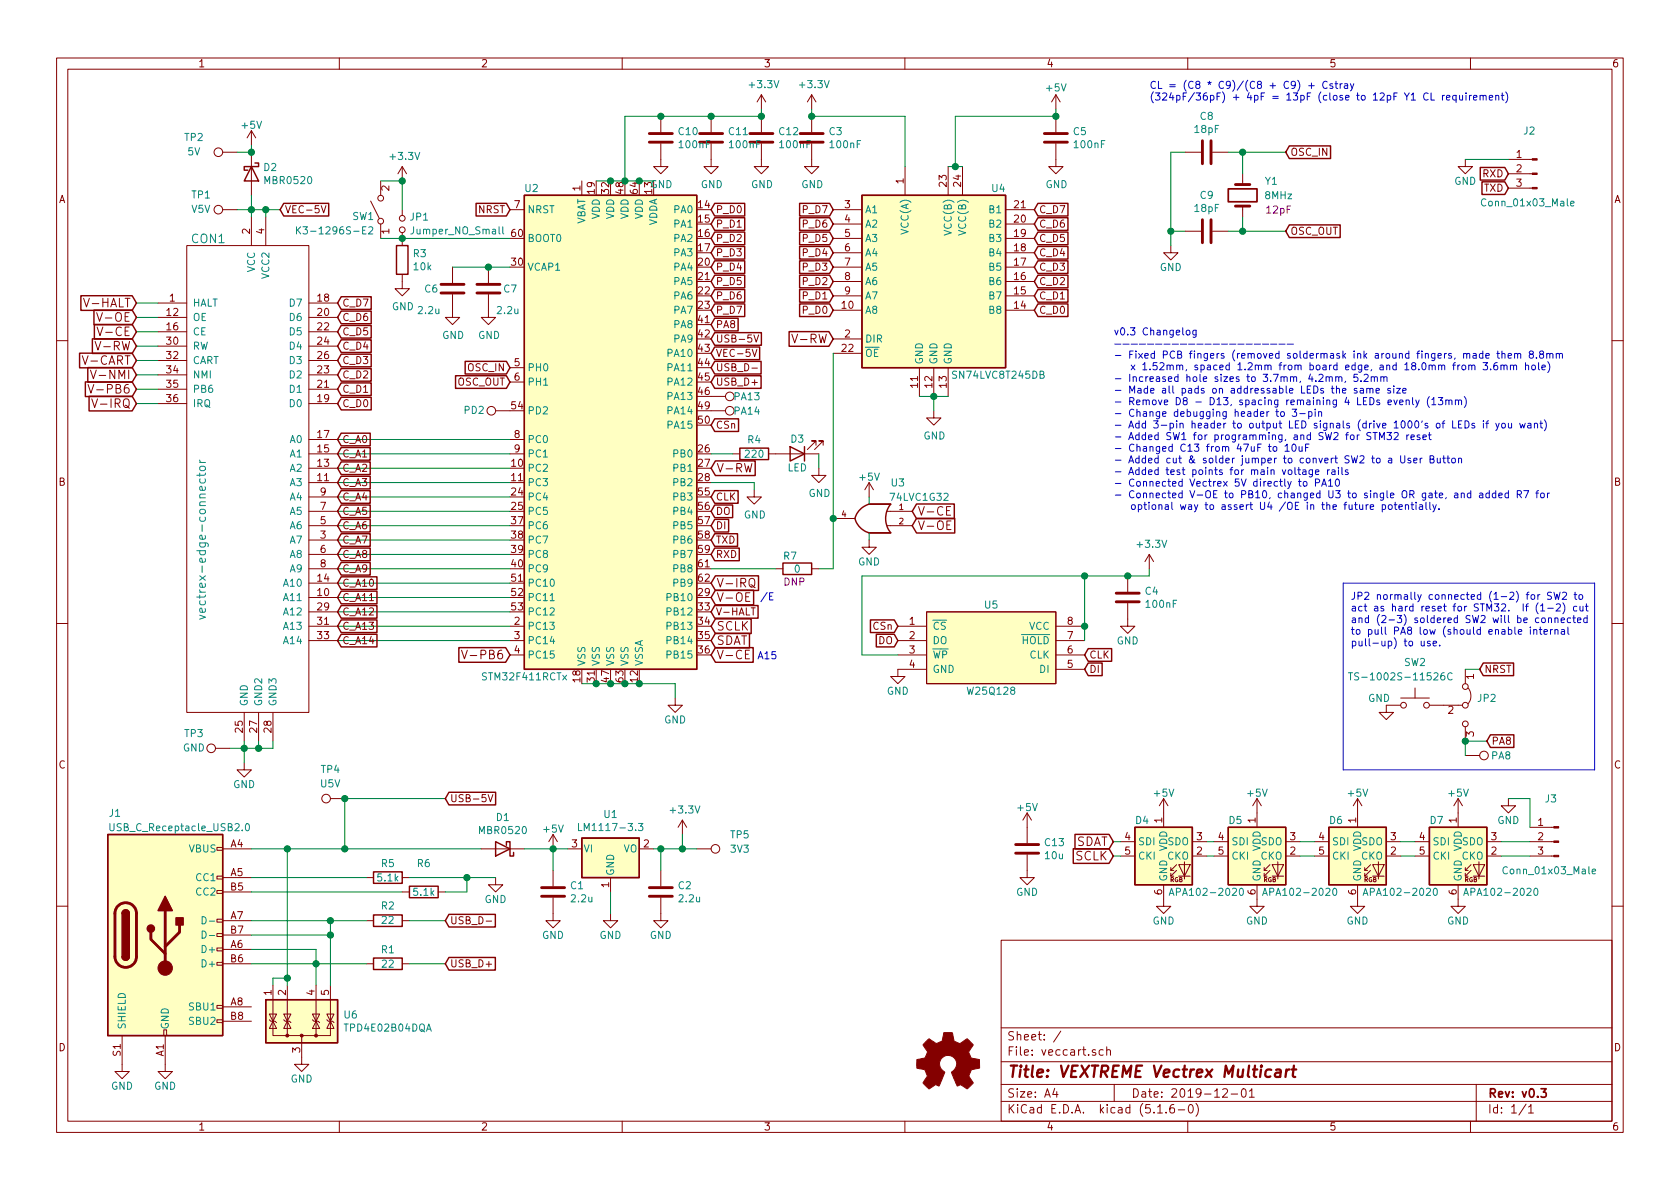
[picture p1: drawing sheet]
<svg xmlns="http://www.w3.org/2000/svg" width="297mm" height="210mm" viewBox="0 0 297 210" stroke-linecap="round" stroke-linejoin="round" font-family="sans-serif">
<defs><g id="words">
<text font-size="2.8" fill="#840000" x="178" y="190.5">Title: VEXTREME Vectrex Multicart</text>
<g font-size="2.1" fill="#008484">
<text x="33.9" y="43">CON1</text>
<text x="36.4" y="107.5" transform="rotate(-90 36.4 107.5)">vectrex-edge-connector</text>
</g>
<g font-size="2.1" fill="#840000">
<text x="15.4" y="54.4">V-HALT</text>
<text x="18" y="56.9">V-OE</text>
<text x="18.1" y="59.4">V-CE</text>
<text x="15.2" y="64.5">V-CART</text>
<text x="17.6" y="62">V-RW</text>
<text x="140.7" y="60.7">V-RW</text>
<text x="17" y="69.6">V-PB6</text>
<text x="17.2" y="67.1">V-NMI</text>
<text x="17.3" y="72.1">V-IRQ</text>
<text x="126.6" y="83.6">V-RW</text>
<text x="162.2" y="91.2">V-CE</text>
<text x="162.2" y="93.7">V-OE</text>
<text x="126.6" y="103.9">V-IRQ</text>
<text x="126.6" y="106.4">V-OE</text>
<text x="126.6" y="111.5">SCLK</text>
<text x="83" y="116.6">V-PB6</text>
<text x="126.6" y="114">SDAT</text>
<text x="126.6" y="116.6">V-CE</text>
<text x="190.2" y="149.6">SDAT</text>
<text x="190.2" y="152.1">SCLK</text>
<text x="178" y="184">Sheet: /</text>
<text x="178" y="186.7">File: veccart.sch</text>
<text x="178" y="196.9">KiCad E.D.A. kicad (5.1.6-0)</text>
<text x="178" y="194.1">Size: A4</text>
<text x="200" y="194.1">Date: 2019-12-01</text>
<text x="263" y="194.1">Rev: v0.3</text>
<text x="263" y="196.9">Id: 1/1</text>
</g>
<g font-size="1.8" fill="#840000">
<text x="35" y="11.9">1</text>
<text x="85" y="11.9">2</text>
<text x="135" y="11.9">3</text>
<text x="185" y="11.9">4</text>
<text x="235" y="11.9">5</text>
<text x="285" y="11.9">6</text>
<text x="228.1" y="27.6">OSC_IN</text>
<text x="268.1" y="27.9">1</text>
<text x="10.4" y="35.9">A</text>
<text x="68.8" y="33.8" transform="rotate(-90 68.8 33.8)">2</text>
<text x="102.6" y="33.8" transform="rotate(-90 102.6 33.8)">1</text>
<text x="105.2" y="34.2" transform="rotate(-90 105.2 34.2)">19</text>
<text x="107.7" y="34.2" transform="rotate(-90 107.7 34.2)">32</text>
<text x="110.2" y="34.2" transform="rotate(-90 110.2 34.2)">48</text>
<text x="112.8" y="34.2" transform="rotate(-90 112.8 34.2)">64</text>
<text x="115.3" y="34.2" transform="rotate(-90 115.3 34.2)">13</text>
<text x="159.8" y="32.5" transform="rotate(-90 159.8 32.5)">1</text>
<text x="167.4" y="33" transform="rotate(-90 167.4 33)">23</text>
<text x="169.9" y="33" transform="rotate(-90 169.9 33)">24</text>
<text x="262.2" y="31.4">RXD</text>
<text x="262.4" y="33.9">TXD</text>
<text x="268.1" y="30.5">2</text>
<text x="268.1" y="33">3</text>
<text x="285.4" y="35.9">A</text>
<text x="44.2" y="41.4" transform="rotate(-90 44.2 41.4)">2</text>
<text x="46.7" y="41.4" transform="rotate(-90 46.7 41.4)">4</text>
<text x="50.3" y="37.7">VEC-5V</text>
<text x="68.8" y="41.4" transform="rotate(-90 68.8 41.4)">1</text>
<text x="84.6" y="37.7">NRST</text>
<text x="90.5" y="41.9">60</text>
<text x="91" y="36.8">7</text>
<text x="123.5" y="36.8">14</text>
<text x="123.5" y="39.4">15</text>
<text x="123.5" y="41.9">16</text>
<text x="126.5" y="40.3">P_D1</text>
<text x="126.5" y="37.7">P_D0</text>
<text x="142.1" y="37.7">P_D7</text>
<text x="142.1" y="40.3">P_D6</text>
<text x="149.4" y="36.8">3</text>
<text x="149.4" y="39.4">4</text>
<text x="149.4" y="41.9">5</text>
<text x="179.4" y="41.9">19</text>
<text x="179.4" y="39.4">20</text>
<text x="179.4" y="36.8">21</text>
<text x="183.7" y="40.3">C_D6</text>
<text x="183.7" y="37.7">C_D7</text>
<text x="228.1" y="41.5">OSC_OUT</text>
<text x="90.5" y="47">30</text>
<text x="123.5" y="44.4">17</text>
<text x="123.5" y="47">20</text>
<text x="126.5" y="45.3">P_D3</text>
<text x="126.5" y="47.9">P_D4</text>
<text x="126.5" y="42.8">P_D2</text>
<text x="142.1" y="47.9">P_D3</text>
<text x="142.1" y="45.3">P_D4</text>
<text x="142.1" y="42.8">P_D5</text>
<text x="149.4" y="44.4">6</text>
<text x="149.4" y="47">7</text>
<text x="179.4" y="47">17</text>
<text x="179.4" y="44.4">18</text>
<text x="183.7" y="47.9">C_D3</text>
<text x="183.7" y="45.3">C_D4</text>
<text x="183.7" y="42.8">C_D5</text>
<text x="30" y="53.3">1</text>
<text x="56.2" y="53.3">18</text>
<text x="123.5" y="49.5">21</text>
<text x="123.5" y="52.1">22</text>
<text x="126.5" y="53">P_D6</text>
<text x="126.5" y="50.4">P_D5</text>
<text x="142.1" y="53">P_D1</text>
<text x="142.1" y="50.4">P_D2</text>
<text x="149.4" y="49.5">8</text>
<text x="149.4" y="52.1">9</text>
<text x="179.4" y="52.1">15</text>
<text x="179.4" y="49.5">16</text>
<text x="183.7" y="53">C_D1</text>
<text x="183.7" y="50.4">C_D2</text>
<text x="29.5" y="55.9">12</text>
<text x="29.5" y="58.4">16</text>
<text x="56.2" y="55.9">20</text>
<text x="56.2" y="58.4">22</text>
<text x="60.5" y="59.3">C_D5</text>
<text x="60.5" y="56.8">C_D6</text>
<text x="60.5" y="54.2">C_D7</text>
<text x="123.5" y="54.6">23</text>
<text x="123.5" y="57.1">41</text>
<text x="123.5" y="59.7">42</text>
<text x="126.5" y="55.5">P_D7</text>
<text x="126.5" y="58">PA8</text>
<text x="142.1" y="55.5">P_D0</text>
<text x="148.9" y="54.6">10</text>
<text x="149.4" y="59.7">2</text>
<text x="179.4" y="54.6">14</text>
<text x="183.7" y="55.5">C_D0</text>
<text x="29.5" y="61">30</text>
<text x="29.5" y="63.5">32</text>
<text x="56.2" y="61">24</text>
<text x="56.2" y="63.5">26</text>
<text x="60.5" y="64.4">C_D3</text>
<text x="60.5" y="61.8">C_D4</text>
<text x="82.8" y="65.7">OSC_IN</text>
<text x="91" y="64.8">5</text>
<text x="123.5" y="62.2">43</text>
<text x="123.5" y="64.8">44</text>
<text x="126.5" y="60.6">USB-5V</text>
<text x="126.5" y="63.1">VEC-5V</text>
<text x="126.5" y="65.7">USB_D-</text>
<text x="148.9" y="62.2">22</text>
<text x="29.5" y="66">34</text>
<text x="29.5" y="68.6">35</text>
<text x="29.5" y="71.1">36</text>
<text x="56.2" y="71.1">19</text>
<text x="56.2" y="68.6">21</text>
<text x="56.2" y="66">23</text>
<text x="60.5" y="69.5">C_D1</text>
<text x="60.5" y="66.9">C_D2</text>
<text x="80.8" y="68.2">OSC_OUT</text>
<text x="91" y="67.3">6</text>
<text x="123.5" y="67.3">45</text>
<text x="123.5" y="69.8">46</text>
<text x="126.5" y="68.2">USB_D+</text>
<text x="162.3" y="68.5" transform="rotate(-90 162.3 68.5)">11</text>
<text x="164.8" y="68.5" transform="rotate(-90 164.8 68.5)">12</text>
<text x="167.4" y="68.5" transform="rotate(-90 167.4 68.5)">13</text>
<text x="56.2" y="77.5">17</text>
<text x="60.5" y="72">C_D0</text>
<text x="90.5" y="72.4">54</text>
<text x="91" y="77.5">8</text>
<text x="123.5" y="72.4">49</text>
<text x="123.5" y="74.9">50</text>
<text x="126.5" y="75.8">CSn</text>
<text x="56.2" y="82.5">13</text>
<text x="56.2" y="80">15</text>
<text x="60.5" y="83.4">C_A2</text>
<text x="60.5" y="80.9">C_A1</text>
<text x="60.5" y="78.4">C_A0</text>
<text x="90.5" y="82.5">10</text>
<text x="91" y="80">9</text>
<text x="123.5" y="80">26</text>
<text x="123.5" y="82.5">27</text>
<text x="10.4" y="85.9">B</text>
<text x="56.2" y="85.1">11</text>
<text x="56.7" y="87.6">9</text>
<text x="60.5" y="88.5">C_A4</text>
<text x="60.5" y="86">C_A3</text>
<text x="90.5" y="85.1">11</text>
<text x="90.5" y="87.6">24</text>
<text x="123.5" y="85.1">28</text>
<text x="123.5" y="87.6">55</text>
<text x="126.5" y="88.5">CLK</text>
<text x="285.4" y="85.9">B</text>
<text x="56.7" y="95.2">3</text>
<text x="56.7" y="92.7">5</text>
<text x="56.7" y="90.2">7</text>
<text x="60.5" y="93.6">C_A6</text>
<text x="60.5" y="91.1">C_A5</text>
<text x="90.5" y="90.2">25</text>
<text x="90.5" y="92.7">37</text>
<text x="90.5" y="95.2">38</text>
<text x="123.5" y="90.2">56</text>
<text x="123.5" y="92.7">57</text>
<text x="123.5" y="95.2">58</text>
<text x="126.5" y="91.1">DO</text>
<text x="126.5" y="93.6">DI</text>
<text x="56.7" y="97.8">6</text>
<text x="56.7" y="100.3">8</text>
<text x="60.5" y="101.2">C_A9</text>
<text x="60.5" y="98.7">C_A8</text>
<text x="60.5" y="96.1">C_A7</text>
<text x="90.5" y="97.8">39</text>
<text x="90.5" y="100.3">40</text>
<text x="123.5" y="97.8">59</text>
<text x="123.5" y="100.3">61</text>
<text x="126.5" y="98.7">RXD</text>
<text x="126.5" y="96.1">TXD</text>
<text x="56.2" y="105.4">10</text>
<text x="56.2" y="102.9">14</text>
<text x="56.2" y="107.9">29</text>
<text x="60.5" y="106.3">C_A11</text>
<text x="60.5" y="103.8">C_A10</text>
<text x="90.5" y="102.9">51</text>
<text x="90.5" y="105.4">52</text>
<text x="90.5" y="107.9">53</text>
<text x="123.5" y="105.4">29</text>
<text x="123.5" y="107.9">33</text>
<text x="123.5" y="102.9">62</text>
<text x="56.2" y="110.5">31</text>
<text x="56.2" y="113">33</text>
<text x="60.5" y="113.9">C_A14</text>
<text x="60.5" y="111.4">C_A13</text>
<text x="60.5" y="108.8">C_A12</text>
<text x="91" y="110.5">2</text>
<text x="91" y="113">3</text>
<text x="123.5" y="110.5">34</text>
<text x="123.5" y="113">35</text>
<text x="126.5" y="108.8">V-HALT</text>
<text x="154.4" y="111.4">CSn</text>
<text x="155.3" y="113.9">DO</text>
<text x="160.8" y="110.5">1</text>
<text x="160.8" y="113">2</text>
<text x="188.7" y="113">7</text>
<text x="188.7" y="110.5">8</text>
<text x="91" y="115.6">4</text>
<text x="123.5" y="115.6">36</text>
<text x="160.8" y="115.6">3</text>
<text x="160.8" y="118.1">4</text>
<text x="188.7" y="118.1">5</text>
<text x="188.7" y="115.6">6</text>
<text x="192.6" y="119">DI</text>
<text x="192.6" y="116.5">CLK</text>
<text x="262.4" y="119">NRST</text>
<text x="102.6" y="120.6" transform="rotate(-90 102.6 120.6)">18</text>
<text x="105.2" y="120.6" transform="rotate(-90 105.2 120.6)">31</text>
<text x="107.7" y="120.6" transform="rotate(-90 107.7 120.6)">47</text>
<text x="110.2" y="120.6" transform="rotate(-90 110.2 120.6)">63</text>
<text x="112.8" y="120.6" transform="rotate(-90 112.8 120.6)">12</text>
<text x="260.6" y="120.1" transform="rotate(-90 260.6 120.1)">1</text>
<text x="42.9" y="129.5" transform="rotate(-90 42.9 129.5)">25</text>
<text x="45.5" y="129.5" transform="rotate(-90 45.5 129.5)">27</text>
<text x="48" y="129.5" transform="rotate(-90 48 129.5)">28</text>
<text x="256.1" y="126.2">2</text>
<text x="260.6" y="130.3" transform="rotate(-90 260.6 130.3)">3</text>
<text x="263.7" y="131.7">PA8</text>
<text x="10.4" y="135.9">C</text>
<text x="285.4" y="135.9">C</text>
<text x="79.5" y="141.9">USB-5V</text>
<text x="40.8" y="149.9">A4</text>
<text x="101.1" y="149.9">3</text>
<text x="113.8" y="149.9">2</text>
<text x="198.9" y="148.6">4</text>
<text x="205.5" y="145.5" transform="rotate(-90 205.5 145.5)">1</text>
<text x="211.6" y="148.6">3</text>
<text x="215.4" y="148.6">4</text>
<text x="222" y="145.5" transform="rotate(-90 222 145.5)">1</text>
<text x="228.1" y="148.6">3</text>
<text x="233.2" y="148.6">4</text>
<text x="239.8" y="145.5" transform="rotate(-90 239.8 145.5)">1</text>
<text x="245.9" y="148.6">3</text>
<text x="251" y="148.6">4</text>
<text x="257.6" y="145.5" transform="rotate(-90 257.6 145.5)">1</text>
<text x="263.7" y="148.6">3</text>
<text x="271.9" y="146">1</text>
<text x="271.9" y="148.6">2</text>
<text x="40.8" y="154.9">A5</text>
<text x="198.9" y="151.1">5</text>
<text x="211.6" y="151.1">2</text>
<text x="215.4" y="151.1">5</text>
<text x="228.1" y="151.1">2</text>
<text x="233.2" y="151.1">5</text>
<text x="245.9" y="151.1">2</text>
<text x="251" y="151.1">5</text>
<text x="263.7" y="151.1">2</text>
<text x="271.9" y="151.1">3</text>
<text x="40.8" y="157.5">B5</text>
<text x="107.7" y="156.9" transform="rotate(-90 107.7 156.9)">1</text>
<text x="205.5" y="158.2" transform="rotate(-90 205.5 158.2)">6</text>
<text x="222" y="158.2" transform="rotate(-90 222 158.2)">6</text>
<text x="239.8" y="158.2" transform="rotate(-90 239.8 158.2)">6</text>
<text x="257.6" y="158.2" transform="rotate(-90 257.6 158.2)">6</text>
<text x="40.8" y="167.6">A6</text>
<text x="40.8" y="162.6">A7</text>
<text x="40.8" y="165.1">B7</text>
<text x="79.5" y="163.4">USB_D-</text>
<text x="40.8" y="170.2">B6</text>
<text x="79.5" y="171.1">USB_D+</text>
<text x="40.8" y="177.8">A8</text>
<text x="48" y="176" transform="rotate(-90 48 176)">1</text>
<text x="50.5" y="176" transform="rotate(-90 50.5 176)">2</text>
<text x="55.6" y="176" transform="rotate(-90 55.6 176)">4</text>
<text x="58.2" y="176" transform="rotate(-90 58.2 176)">5</text>
<text x="10.4" y="185.9">D</text>
<text x="40.8" y="180.3">B8</text>
<text x="285.4" y="185.9">D</text>
<text x="21.3" y="186.7" transform="rotate(-90 21.3 186.7)">S1</text>
<text x="29" y="186.8" transform="rotate(-90 29 186.8)">A1</text>
<text x="53.1" y="186.2" transform="rotate(-90 53.1 186.2)">3</text>
<text x="35" y="199.9">1</text>
<text x="85" y="199.9">2</text>
<text x="135" y="199.9">3</text>
<text x="185" y="199.9">4</text>
<text x="235" y="199.9">5</text>
<text x="285" y="199.9">6</text>
</g>
<g font-size="1.8" fill="#008484">
<text x="132.7" y="15.6">+3.3V</text>
<text x="141.6" y="15.6">+3.3V</text>
<text x="185.1" y="16.2">+5V</text>
<text x="42.8" y="22.8">+5V</text>
<text x="120" y="23.9">C10</text>
<text x="128.9" y="23.9">C11</text>
<text x="137.8" y="23.9">C12</text>
<text x="146.6" y="23.9">C3</text>
<text x="189.8" y="23.9">C5</text>
<text x="211.3" y="23.5">18pF</text>
<text x="212.2" y="21.2">C8</text>
<text x="269.4" y="23.8">J2</text>
<text x="32.7" y="24.9">TP2</text>
<text x="33.2" y="27.5">5V</text>
<text x="69.2" y="28.3">+3.3V</text>
<text x="120.2" y="26.2">100nF</text>
<text x="129.1" y="26.2">100nF</text>
<text x="138" y="26.2">100nF</text>
<text x="146.9" y="26.2">100nF</text>
<text x="190.1" y="26.2">100nF</text>
<text x="33.9" y="35.1">TP1</text>
<text x="46.7" y="30.2">D2</text>
<text x="47" y="32.6">MBR0520</text>
<text x="92.9" y="34">U2</text>
<text x="115" y="33.3">GND</text>
<text x="123.9" y="33.3">GND</text>
<text x="132.8" y="33.3">GND</text>
<text x="141.7" y="33.3">GND</text>
<text x="175.4" y="34">U4</text>
<text x="184.9" y="33.3">GND</text>
<text x="212.2" y="35.2">C9</text>
<text x="223.7" y="32.7">Y1</text>
<text x="223.7" y="35.2">8MHz</text>
<text x="257.1" y="32.7">GND</text>
<text x="33.9" y="37.6">V5V</text>
<text x="53.8" y="41.4">K3-1296S-E2</text>
<text x="62.3" y="38.9">SW1</text>
<text x="72.6" y="39">JP1</text>
<text x="73" y="41.4">Jumper_NO_Small</text>
<text x="93.2" y="37.7">NRST</text>
<text x="103.5" y="39.9" transform="rotate(-90 103.5 39.9)">VBAT</text>
<text x="106" y="38.8" transform="rotate(-90 106 38.8)">VDD</text>
<text x="108.6" y="38.8" transform="rotate(-90 108.6 38.8)">VDD</text>
<text x="111.1" y="38.8" transform="rotate(-90 111.1 38.8)">VDD</text>
<text x="113.7" y="38.8" transform="rotate(-90 113.7 38.8)">VDD</text>
<text x="116.2" y="40.1" transform="rotate(-90 116.2 40.1)">VDDA</text>
<text x="119.3" y="37.7">PA0</text>
<text x="119.3" y="40.3">PA1</text>
<text x="152.9" y="37.7">A1</text>
<text x="152.9" y="40.3">A2</text>
<text x="160.7" y="41.2" transform="rotate(-90 160.7 41.2)">VCC(A)</text>
<text x="168.3" y="41.2" transform="rotate(-90 168.3 41.2)">VCC(B)</text>
<text x="170.8" y="41.2" transform="rotate(-90 170.8 41.2)">VCC(B)</text>
<text x="175" y="40.3">B2</text>
<text x="175" y="37.7">B1</text>
<text x="211.3" y="37.5">18pF</text>
<text x="262.5" y="36.5">Conn_01x03_Male</text>
<text x="73.1" y="45.5">R3</text>
<text x="73.2" y="47.8">10k</text>
<text x="93.2" y="42.8">BOOT0</text>
<text x="93.2" y="47.9">VCAP1</text>
<text x="119.3" y="42.8">PA2</text>
<text x="119.3" y="45.3">PA3</text>
<text x="119.3" y="47.9">PA4</text>
<text x="152.9" y="42.8">A3</text>
<text x="152.9" y="45.3">A4</text>
<text x="152.9" y="47.9">A5</text>
<text x="175" y="47.9">B5</text>
<text x="175" y="45.3">B4</text>
<text x="175" y="42.8">B3</text>
<text x="205.1" y="47.9">GND</text>
<text x="45.1" y="48.2" transform="rotate(-90 45.1 48.2)">VCC</text>
<text x="47.6" y="49.2" transform="rotate(-90 47.6 49.2)">VCC2</text>
<text x="75.1" y="51.7">C6</text>
<text x="89.1" y="51.7">C7</text>
<text x="119.3" y="50.4">PA5</text>
<text x="119.3" y="53">PA6</text>
<text x="152.9" y="50.4">A6</text>
<text x="152.9" y="53">A7</text>
<text x="175" y="53">B7</text>
<text x="175" y="50.4">B6</text>
<text x="34" y="54.2">HALT</text>
<text x="34" y="56.8">OE</text>
<text x="34" y="59.3">CE</text>
<text x="51.3" y="54.2">D7</text>
<text x="51.3" y="56.8">D6</text>
<text x="51.3" y="59.3">D5</text>
<text x="69.3" y="54.9">GND</text>
<text x="74.1" y="55.5">2.2u</text>
<text x="78.2" y="59.9">GND</text>
<text x="84.5" y="59.9">GND</text>
<text x="88" y="55.5">2.2u</text>
<text x="119.3" y="55.5">PA7</text>
<text x="119.3" y="58">PA8</text>
<text x="152.9" y="55.5">A8</text>
<text x="175" y="55.5">B8</text>
<text x="34" y="61.8">RW</text>
<text x="34" y="64.4">CART</text>
<text x="51.3" y="61.8">D4</text>
<text x="51.3" y="64.4">D3</text>
<text x="93.2" y="65.7">PH0</text>
<text x="118.3" y="63.1">PA10</text>
<text x="118.3" y="65.7">PA11</text>
<text x="119.3" y="60.6">PA9</text>
<text x="152.9" y="60.6">DIR</text>
<text x="152.9" y="63.1">OE</text>
<text x="163.2" y="64.5" transform="rotate(-90 163.2 64.5)">GND</text>
<text x="165.7" y="64.5" transform="rotate(-90 165.7 64.5)">GND</text>
<text x="168.3" y="64.5" transform="rotate(-90 168.3 64.5)">GND</text>
<text x="34" y="66.9">NMI</text>
<text x="34" y="69.5">PB6</text>
<text x="51.3" y="69.5">D1</text>
<text x="51.3" y="66.9">D2</text>
<text x="93.2" y="68.2">PH1</text>
<text x="118.3" y="68.2">PA12</text>
<text x="118.3" y="70.7">PA13</text>
<text x="129.9" y="70.8">PA13</text>
<text x="168.8" y="67">SN74LVC8T245DB</text>
<text x="34" y="72">IRQ</text>
<text x="51.3" y="72">D0</text>
<text x="82.1" y="73.2">PD2</text>
<text x="93.2" y="73.3">PD2</text>
<text x="118.3" y="73.3">PA14</text>
<text x="118.3" y="75.8">PA15</text>
<text x="129.9" y="73.3">PA14</text>
<text x="163.3" y="77.7">GND</text>
<text x="51.3" y="83.4">A2</text>
<text x="51.3" y="80.9">A1</text>
<text x="51.3" y="78.4">A0</text>
<text x="93.2" y="78.4">PC0</text>
<text x="93.2" y="80.9">PC1</text>
<text x="93.2" y="83.4">PC2</text>
<text x="119.3" y="80.9">PB0</text>
<text x="119.3" y="83.4">PB1</text>
<text x="131.9" y="80.9">220</text>
<text x="132.2" y="78.4">R4</text>
<text x="139.2" y="83.4">LED</text>
<text x="139.9" y="78.3">D3</text>
<text x="51.3" y="86">A3</text>
<text x="51.3" y="88.5">A4</text>
<text x="93.2" y="86">PC3</text>
<text x="93.2" y="88.5">PC4</text>
<text x="119.3" y="86">PB2</text>
<text x="119.3" y="88.5">PB3</text>
<text x="143" y="87.9">GND</text>
<text x="152.1" y="85">+5V</text>
<text x="157.6" y="86">U3</text>
<text x="157.6" y="88.6">74LVC1G32</text>
<text x="51.3" y="93.6">A6</text>
<text x="51.3" y="91.1">A5</text>
<text x="93.2" y="91.1">PC5</text>
<text x="93.2" y="93.6">PC6</text>
<text x="119.3" y="91.1">PB4</text>
<text x="119.3" y="93.6">PB5</text>
<text x="131.5" y="91.7">GND</text>
<text x="51.3" y="96.1">A7</text>
<text x="51.3" y="98.7">A8</text>
<text x="51.3" y="101.2">A9</text>
<text x="93.2" y="96.1">PC7</text>
<text x="93.2" y="98.7">PC8</text>
<text x="93.2" y="101.2">PC9</text>
<text x="119.3" y="96.1">PB6</text>
<text x="119.3" y="98.7">PB7</text>
<text x="119.3" y="101.2">PB8</text>
<text x="138.6" y="99">R7</text>
<text x="140.5" y="101.3">0</text>
<text x="151.7" y="100">GND</text>
<text x="201.2" y="96.9">+3.3V</text>
<text x="50.3" y="106.3">A11</text>
<text x="50.3" y="103.8">A10</text>
<text x="93.2" y="103.8">PC10</text>
<text x="93.2" y="106.3">PC11</text>
<text x="118.3" y="106.3">PB10</text>
<text x="119.3" y="103.8">PB9</text>
<text x="174.1" y="107.6">U5</text>
<text x="202.5" y="105.2">C4</text>
<text x="202.8" y="107.5">100nF</text>
<text x="50.3" y="108.8">A12</text>
<text x="50.3" y="111.4">A13</text>
<text x="50.3" y="113.9">A14</text>
<text x="93.2" y="108.8">PC12</text>
<text x="93.2" y="111.4">PC13</text>
<text x="93.2" y="113.9">PC14</text>
<text x="118.3" y="108.8">PB12</text>
<text x="118.3" y="111.4">PB13</text>
<text x="118.3" y="113.9">PB14</text>
<text x="164.8" y="111.4">CS</text>
<text x="164.8" y="113.9">DO</text>
<text x="180.7" y="113.9">HOLD</text>
<text x="181.9" y="111.4">VCC</text>
<text x="197.4" y="114">GND</text>
<text x="93.2" y="116.5">PC15</text>
<text x="103.5" y="117.9" transform="rotate(-90 103.5 117.9)">VSS</text>
<text x="106" y="117.9" transform="rotate(-90 106 117.9)">VSS</text>
<text x="108.6" y="117.9" transform="rotate(-90 108.6 117.9)">VSS</text>
<text x="111.1" y="117.9" transform="rotate(-90 111.1 117.9)">VSS</text>
<text x="113.7" y="117.9" transform="rotate(-90 113.7 117.9)">VSSA</text>
<text x="118.3" y="116.5">PB15</text>
<text x="164.8" y="116.5">WP</text>
<text x="164.8" y="119">GND</text>
<text x="182" y="116.5">CLK</text>
<text x="183.9" y="119">DI</text>
<text x="248.3" y="117.8">SW2</text>
<text x="43.8" y="125" transform="rotate(-90 43.8 125)">GND</text>
<text x="46.4" y="125" transform="rotate(-90 46.4 125)">GND2</text>
<text x="48.9" y="125" transform="rotate(-90 48.9 125)">GND3</text>
<text x="85.5" y="120.3">STM32F411RCTx</text>
<text x="156.8" y="122.9">GND</text>
<text x="171.3" y="122.9">W25Q128</text>
<text x="240.3" y="120.3">TS-1002S-11526C</text>
<text x="241.9" y="124.1">GND</text>
<text x="261.3" y="124.1">JP2</text>
<text x="32.7" y="130.3">TP3</text>
<text x="117.4" y="127.9">GND</text>
<text x="32.3" y="132.9">GND</text>
<text x="56.8" y="136.7">TP4</text>
<text x="263.7" y="134.3">PA8</text>
<text x="41.2" y="139.4">GND</text>
<text x="56.7" y="139.2">U5V</text>
<text x="118.7" y="143.9">+3.3V</text>
<text x="180" y="143.4">+5V</text>
<text x="204.1" y="140.9">+5V</text>
<text x="220.6" y="140.9">+5V</text>
<text x="238.4" y="140.9">+5V</text>
<text x="256.2" y="140.9">+5V</text>
<text x="273.3" y="141.9">J3</text>
<text x="19.4" y="144.4">J1</text>
<text x="20" y="147">USB_C_Receptacle_USB2.0</text>
<text x="84.9" y="147.5">MBR0520</text>
<text x="87.8" y="145.2">D1</text>
<text x="96.2" y="147.2">+5V</text>
<text x="103.2" y="147">LM1117-3.3</text>
<text x="106.8" y="144.6">U1</text>
<text x="129.2" y="148.3">TP5</text>
<text x="184.8" y="149.6">C13</text>
<text x="200.8" y="145.7">D4</text>
<text x="201.2" y="149.5">SDI</text>
<text x="206.5" y="149.5">SDO</text>
<text x="217.3" y="145.7">D5</text>
<text x="217.7" y="149.5">SDI</text>
<text x="223" y="149.5">SDO</text>
<text x="235.1" y="145.7">D6</text>
<text x="235.5" y="149.5">SDI</text>
<text x="240.8" y="149.5">SDO</text>
<text x="252.9" y="145.7">D7</text>
<text x="253.2" y="149.5">SDI</text>
<text x="258.5" y="149.5">SDO</text>
<text x="264.7" y="145.7">GND</text>
<text x="33.5" y="150.7">VBUS</text>
<text x="34.8" y="155.8">CC1</text>
<text x="66.9" y="155.9">5.1k</text>
<text x="67.5" y="153.3">R5</text>
<text x="73.8" y="153.3">R6</text>
<text x="103.1" y="150.7">VI</text>
<text x="108.6" y="154.9" transform="rotate(-90 108.6 154.9)">GND</text>
<text x="110.2" y="150.7">VO</text>
<text x="129.2" y="150.8">3V3</text>
<text x="184.9" y="151.9">10u</text>
<text x="201.2" y="152">CKI</text>
<text x="206.4" y="156" transform="rotate(-90 206.4 156)">GND</text>
<text x="206.4" y="150.5" transform="rotate(-90 206.4 150.5)">VDD</text>
<text x="206.4" y="152">CKO</text>
<text x="217.7" y="152">CKI</text>
<text x="222.9" y="156" transform="rotate(-90 222.9 156)">GND</text>
<text x="222.9" y="150.5" transform="rotate(-90 222.9 150.5)">VDD</text>
<text x="222.9" y="152">CKO</text>
<text x="235.5" y="152">CKI</text>
<text x="240.7" y="156" transform="rotate(-90 240.7 156)">GND</text>
<text x="240.7" y="150.5" transform="rotate(-90 240.7 150.5)">VDD</text>
<text x="240.7" y="152">CKO</text>
<text x="253.2" y="152">CKI</text>
<text x="258.4" y="156" transform="rotate(-90 258.4 156)">GND</text>
<text x="258.4" y="150.5" transform="rotate(-90 258.4 150.5)">VDD</text>
<text x="258.4" y="152">CKO</text>
<text x="266.3" y="154.6">Conn_01x03_Male</text>
<text x="34.8" y="158.4">CC2</text>
<text x="67.5" y="160.8">R2</text>
<text x="73.2" y="158.4">5.1k</text>
<text x="85.7" y="159.7">GND</text>
<text x="100.9" y="157.2">C1</text>
<text x="101.1" y="159.6">2.2u</text>
<text x="120" y="157.2">C2</text>
<text x="120.2" y="159.6">2.2u</text>
<text x="179.7" y="158.4">GND</text>
<text x="207.8" y="158.4">APA102-2020</text>
<text x="224.3" y="158.4">APA102-2020</text>
<text x="242.1" y="158.4">APA102-2020</text>
<text x="259.8" y="158.4">APA102-2020</text>
<text x="67.6" y="163.4">22</text>
<text x="95.8" y="166">GND</text>
<text x="106" y="166">GND</text>
<text x="114.9" y="166">GND</text>
<text x="203.8" y="163.5">GND</text>
<text x="220.3" y="163.5">GND</text>
<text x="238.1" y="163.5">GND</text>
<text x="255.9" y="163.5">GND</text>
<text x="36" y="168.5">D+</text>
<text x="36" y="171.1">D+</text>
<text x="67.5" y="168.6">R1</text>
<text x="67.6" y="171.1">22</text>
<text x="33.6" y="178.7">SBU1</text>
<text x="22.2" y="182.1" transform="rotate(-90 22.2 182.1)">SHIELD</text>
<text x="29.8" y="182.1" transform="rotate(-90 29.8 182.1)">GND</text>
<text x="33.6" y="181.2">SBU2</text>
<text x="60.9" y="180.1">U6</text>
<text x="61.1" y="182.4">TPD4E02B04DQA</text>
<text x="51.4" y="191.4">GND</text>
<text x="19.6" y="192.7">GND</text>
<text x="27.3" y="192.7">GND</text>
</g>
<g font-size="1.8" fill="#0000c2">
<text x="203.2" y="15.7">CL = (C8 * C9)/(C8 + C9) + Cstray</text>
<text x="203.2" y="17.8">(324pF/36pF) + 4pF = 13pF (close to 12pF Y1 CL requirement)</text>
<text x="196.8" y="59.3">v0.3 Changelog</text>
<text x="196.8" y="63.4">- Fixed PCB fingers (removed soldermask ink around fingers, made them 8.8mm</text>
<text x="198.3" y="65.5">x 1.52mm, spaced 1.2mm from board edge, and 18.0mm from 3.6mm hole)</text>
<text x="196.8" y="67.5">- Increased hole sizes to 3.7mm, 4.2mm, 5.2mm</text>
<text x="196.8" y="69.6">- Made all pads on addressable LEDs the same size</text>
<text x="196.8" y="71.6">- Remove D8 - D13, spacing remaining 4 LEDs evenly (13mm)</text>
<text x="196.8" y="73.7">- Change debugging header to 3-pin</text>
<text x="196.8" y="75.8">- Add 3-pin header to output LED signals (drive 1000s of LEDs if you want)</text>
<text x="196.8" y="77.8">- Added SW1 for programming, and SW2 for STM32 reset</text>
<text x="196.8" y="79.9">- Changed C13 from 47uF to 10uF</text>
<text x="196.8" y="81.9">- Added cut &amp; solder jumper to convert SW2 to a User Button</text>
<text x="196.8" y="84">- Added test points for main voltage rails</text>
<text x="196.8" y="86">- Connected Vectrex 5V directly to PA10</text>
<text x="196.8" y="88.1">- Connected V-OE to PB10, changed U3 to single OR gate, and added R7 for</text>
<text x="198.3" y="90.2">optional way to assert U4 /OE in the future potentially.</text>
<text x="134.4" y="106.2">/E</text>
<text x="238.8" y="106.1">JP2 normally connected (1-2) for SW2 to</text>
<text x="238.8" y="108.1">act as hard reset for STM32. If (1-2) cut</text>
<text x="238.8" y="110.2">and (2-3) soldered SW2 will be connected</text>
<text x="238.8" y="112.2">to pull PA8 low (should enable internal</text>
<text x="133.9" y="116.6">A15</text>
<text x="238.8" y="114.3">pull-up) to use.</text>
</g>
<g font-size="1.8" fill="#840084">
<text x="224" y="37.8">12pF</text>
<text x="138.6" y="103.6">DNP</text>
</g>
<g font-size="1.4" fill="#840000">
<text x="148.8" y="91.4">4</text>
<text x="159" y="90.2">1</text>
<text x="159" y="92.7">2</text>
</g>
<g font-size="1.1" fill="#840000">
<text x="206.9" y="156">RGB</text>
<text x="223.4" y="156">RGB</text>
<text x="241.1" y="156">RGB</text>
<text x="258.9" y="156">RGB</text>
</g>
</g></defs>
<g fill="none" stroke="#840000" stroke-width=".18">
<path d="M10 10.3h277v189.9h-277zM12 12.2h273v186.1h-273zM60 10.3v1.9M110 10.3v1.9M134.6 16.8l-.7 1.2M134.6 16.8v2.5M134.6 16.8l.8 1.2M143.5 16.8l-.8 1.2M143.5 16.8v2.5M143.5 16.8l.8 1.2M160 10.3v1.9M186.7 16.8l-.8 1.2"/>
<path d="M186.7 16.8v2.5M186.7 16.8l.8 1.2M210 10.3v1.9M260 10.3v1.9M39.4 26.9h2.5M39.4 37.1h2.5M44.4 23.1v2.5M44.4 26.9v7.6M44.4 38.3v5.1M44.4 23.1l-.7 1.3M44.4 23.1l.8 1.3M47 38.3v5.1"/>
<path d="M56.8 36.4l.4 1.2 .4-1.2M65.5 35.6l1.6 3M67.3 32v2.5M67.3 39.6v2.6M71.1 29.5l-.7 1.2M71.1 29.5v2.5M71.1 37.1v1M71.1 29.5l.8 1.2M90.2 37.1h2.5M102.9 32v2.5M116.8 25.4v4.1h1.3l-1.3 1.2-1.2-1.2h1.2M116.8 20.6v2.8"/>
<path d="M125.7 25.4v4.1h1.3l-1.3 1.2-1.2-1.2h1.2M125.7 20.6v2.8M134.6 25.4v4.1h1.3l-1.3 1.2-1.3-1.2h1.3M134.6 20.6v2.8M143.5 25.4v4.1h1.3l-1.3 1.2-1.3-1.2h1.3M143.5 20.6v2.8M147.3 37.1h5.1M147.3 39.6h5.1M160 29.5v5M167.6 29.5v5M170.2 29.5v5M177.8 37.1h5.1"/>
<path d="M177.8 39.6h5.1M186.7 25.4v4.1h1.3l-1.3 1.2-1.3-1.2h1.3M186.7 20.6v2.8M209.5 26.9h2.8M214.4 26.9h2.8M219.7 30.7v1.9M219.7 36.4v1.9M259.1 28.2v1.3h1.2l-1.2 1.2-1.3-1.2h1.3M266.7 33.3h4.2M266.7 30.7h4.2M266.7 28.2h4.2M17.1 55.3l.5 1.5 .5-1.5"/>
<path d="M17.2 57.8l.5 1.6 .5-1.6M27.9 53.6h5.1M27.9 56.1h5.1M27.9 58.7h5.1M33 43.4h21.6v82.6h-21.6zM54.6 53.6h5.1M54.6 56.1h5.1M54.6 58.7h5.1M71.1 48.5v2.5h1.3l-1.3 1.3-1.3-1.3h1.3M71.1 41.1v2.3M80 52.1v4h1.3l-1.3 1.3-1.3-1.3h1.3M80 47.2v2.8"/>
<path d="M86.4 52.1v4h1.2l-1.2 1.3-1.3-1.3h1.3M86.4 47.2v2.8M133.3 59.2l.4 1.3 .4-1.3M140 59.1l.5 1.5 .5-1.5M147.3 54.9h5.1M147.3 52.3h5.1M147.3 49.8h5.1M147.3 47.2h5.1M147.3 44.7h5.1M147.3 42.2h5.1M147.3 59.9h5.1M177.8 54.9h5.1"/>
<path d="M177.8 52.3h5.1M177.8 49.8h5.1M177.8 47.2h5.1M177.8 44.7h5.1M177.8 42.2h5.1M207 43.4v1.3h1.3l-1.3 1.3-1.3-1.3h1.3M209.5 40.9h2.8M214.4 40.9h2.8M10 60.2h2M15.6 68l.5 1.5 .5-1.5M16 65.5l.5 1.5 .5-1.5M16.2 70.5l.5 1.6 .5-1.6"/>
<path d="M16.8 60.4l.5 1.5 .5-1.5M27.9 71.4h5.1M27.9 68.8h5.1M27.9 66.3h5.1M27.9 61.2h5.1M27.9 63.7h5.1M54.6 77.7h5.1M54.6 71.4h5.1M54.6 68.8h5.1M54.6 66.3h5.1M54.6 61.2h5.1M54.6 63.7h5.1"/>
<path d="M87.6 72.6h2.6M90.2 77.7h2.5M90.2 65h2.5M90.2 67.6h2.5M125.7 72.6h2.6M125.7 70.1h2.6M132.9 65.1h1M133 61.8l.4 1.2 .4-1.2M144.3 78.7v-.7h-.8h.8l-1.6 1.5M145.5 78.7v-.7h-.7h.7l-1.5 1.5M147.3 62.5h5.1M162.6 65v5.1"/>
<path d="M165.1 72.6v1.3h1.3l-1.3 1.3-1.3-1.3h1.3M165.1 65v5.1M167.6 65v5.1M285 60.2h2M54.6 93h5.1M54.6 90.4h5.1M54.6 85.3h5.1M54.6 82.8h5.1M54.6 80.3h5.1M54.6 95.5h5.1M54.6 98h5.1M54.6 87.9h5.1"/>
<path d="M90.2 80.3h2.5M129.5 80.3h1.3M133.3 86.6v1.3h1.3l-1.3 1.2-1.2-1.2h1.2M135.9 80.3h8.9M144.8 82.8v1.3h1.2l-1.2 1.2-1.3-1.2h1.3M147.3 91.7h3.8M153.7 95.5v1.3h1.2l-1.2 1.2-1.3-1.2h1.3M153.7 85.3l-.8 1.3M153.7 85.3v2.6M153.7 85.3l.7 1.3M156.8 93h4.5M156.8 90.4h4.5"/>
<path d="M167.4 90.3h.5M168.1 89.6h-.7v1.5h.7M168.1 92.1h-.7v1.5h.7M203.2 98l-.8 1.3M203.2 98v2.6M203.2 98l.8 1.3M10 110.3h2M54.6 100.6h5.1M54.6 105.7h5.1M54.6 103.1h5.1M54.6 108.2h5.1M54.6 110.7h5.1"/>
<path d="M54.6 113.3h5.1M81.6 115l.5 1.5 .5-1.5M90.2 110.7h2.5M90.2 113.3h2.5M90.2 115.8h2.5M131.8 115.7h.5M132.5 102.5a.54 .54 0 0 1 .9 0 1.04 1.04 0 0 1-.3 1.3 .53 .53 0 0 1-.7-.5zM132.5 115h-.7v1.5h.7M132.6 104.8h-.7v1.5h.7M132.7 103.4l.8 .5M132.8 107.5h.7M137.2 100.6h1.2"/>
<path d="M143.5 100.6h1.3M158.7 110.7h5.1M158.7 113.3h5.1M158.7 115.8h5.1M163.8 108.2h22.9v12.7h-22.9zM163.8 118.4h-5.1v1.2h1.3l-1.3 1.3-1.2-1.3h1.2M186.7 110.7h5.1M186.7 113.3h5.1M186.7 115.8h5.1M186.7 118.4h5.1M199.4 106.7v4h1.3l-1.3 1.3-1.3-1.3h1.3M199.4 101.8v2.8"/>
<path d="M259.1 118.4v2.5M285 110.3h2M38.1 132.3h2.5M43.2 134.9v1.2h1.2l-1.2 1.3-1.3-1.3h1.3M43.2 126v5.1M45.7 126v5.1M48.3 126v5.1M119.4 123.4v1.3h1.2l-1.2 1.3-1.3-1.3h1.3M247.6 124.7h-2.5v1.3h1.3l-1.3 1.2-1.3-1.2h1.3M247.6 123.4h5.1M250.2 121.7v1.7M252.7 124.7h5.9"/>
<path d="M259.1 128.5v2.6M259.1 133.6h2.5M259.6 121.7a2.26 2.26 0 0 1 0 2.8M38.4 157.5h1v.5h-1zM38.4 154.9h1v.5h-1zM38.4 149.9h1v.5h-1zM39.4 150.1h5M39.4 157.7h5M39.4 155.2h5M58.4 141.2h2.6M64.8 155.2h1.2M71.1 157.7h1.3"/>
<path d="M71.1 155.2h1.3M77.5 157.7h1.2M85.1 150.1h7.6M86.3 140.5l.4 1.3 .4-1.3M87.6 155.2v1.3h1.3l-1.3 1.2-1.2-1.2h1.2M97.8 158.7v4.1h1.3l-1.3 1.3-1.3-1.3h1.3M97.8 147.6v2.5M97.8 153.9v2.8M97.8 147.6l-.8 1.2M97.8 147.6l.8 1.2M100.3 150.1h2.6M107.9 155.2v2.5"/>
<path d="M113 150.1h2.6M116.8 158.7v4.1h1.3l-1.3 1.3-1.2-1.3h1.2M116.8 153.9v2.8M120.6 145l-.7 1.3M120.6 145v2.6M120.6 145l.8 1.3M123.2 150.1h2.5M181.6 151.1v4.1h1.3l-1.3 1.3-1.3-1.3h1.3M181.6 143.8l-.8 1.2M181.6 143.8v5.3M181.6 143.8l.8 1.2M198.1 151.4h2.6"/>
<path d="M198.1 148.8h2.6M205.7 156.5v3.8h1.3l-1.3 1.2-1.2-1.2h1.2M205.7 141.2v5.1M205.7 141.2l-.7 1.3M205.7 141.2l.8 1.3M207 153.9h.5M208 153.9l-1 1v-.5M208 152.9l-1 1v-.5M208.4 152.9h2l-1 2zM208.4 154.9h2M209.4 152.4v3M210.8 151.4h2.6"/>
<path d="M210.8 148.8h2.6M214.6 151.4h2.6M214.6 148.8h2.6M222.2 156.5v3.8h1.3l-1.3 1.2-1.2-1.2h1.2M222.2 141.2v5.1M222.2 141.2l-.7 1.3M222.2 141.2l.8 1.3M223.5 153.9h.5M224.5 153.9l-1 1v-.5M224.5 152.9l-1 1v-.5M224.9 152.9h2l-1 2zM224.9 154.9h2"/>
<path d="M225.9 152.4v3M227.3 151.4h2.6M227.3 148.8h2.6M232.4 151.4h2.5M232.4 148.8h2.5M240 156.5v3.8h1.3l-1.3 1.2-1.2-1.2h1.2M240 141.2l-.7 1.3M240 141.2v5.1M240 141.2l.8 1.3M241.3 153.9h.5M242.3 153.9l-1 1v-.5M242.3 152.9l-1 1v-.5"/>
<path d="M242.7 152.9h2l-1 2zM242.7 154.9h2M243.7 152.4v3M245.1 151.4h2.5M245.1 148.8h2.5M250.2 151.4h2.5M250.2 148.8h2.5M257.8 156.5v3.8h1.3l-1.3 1.2-1.3-1.2h1.3M257.8 141.2l-.8 1.3M257.8 141.2v5.1M257.8 141.2l.8 1.3M259.1 153.9h.5"/>
<path d="M260.1 153.9l-1 1v-.5M260.1 152.9l-1 1v-.5M260.5 152.9h2l-1 2zM260.5 154.9h2M261.5 152.4v3M262.9 151.4h2.5M262.9 148.8h2.5M266.7 141.2v1.3h1.3l-1.3 1.3-1.3-1.3h1.3M270.5 151.4h4.2M270.5 148.8h4.2M270.5 146.3h4.2M10 160.2h2"/>
<path d="M38.4 177.8h1v.5h-1zM38.4 170.2h1v.5h-1zM38.4 167.6h1v.5h-1zM38.4 165.1h1v.5h-1zM38.4 162.6h1v.5h-1zM39.4 162.8h5M39.4 170.4h5M39.4 167.9h5M39.4 178h5M39.4 165.3h5M47.6 179.3h1.3l-.6 1.3zM48.3 174.2v8.9h10.1v-8.9"/>
<path d="M50.2 179.3h1.2l-.6 1.3zM50.8 174.2v8.9M55.2 179.3h1.3l-.6 1.3zM55.9 174.2v8.9M57.8 179.3h1.3l-.7 1.3zM64.8 162.8h1.2M64.8 170.4h1.2M71.1 162.8h1.3M71.1 170.4h1.3M86 162.9h.9M107.9 161.5v1.3h1.3l-1.3 1.3-1.2-1.3h1.2M177 166.3h108v32h-108z"/>
<path d="M285 160.2h2M21.6 183.1v6.4h1.3l-1.3 1.2-1.3-1.2h1.3M29 182.1h.5v1h-.5zM29.2 183.1v6.4h1.3l-1.3 1.2-1.3-1.2h1.3M38.4 180.3h1v.5h-1zM39.4 180.6h5M47.6 180.3l.3 .3h.7l.3 .2M48.3 180.6l.6 1.3h-1.3zM50.2 180.3l.2 .3h.8l.2 .2M50.8 180.6l.6 1.3h-1.2zM53.3 183.1v5.1h1.3l-1.3 1.3-1.2-1.3h1.2M55.2 180.3l.3 .3h.8l.2 .2"/>
<path d="M55.9 180.6l.6 1.3h-1.3zM57.8 180.3l.2 .3h.8l.3 .2M58.4 180.6l.7 1.3h-1.3zM60 198.3v1.9M110 198.3v1.9M160 198.3v1.9M177 194.8h108M177 191.8h108M177 187.8h108M177 181.8h108M186.5 192.5l-.4 1h1M186.8 193v1"/>
<path d="M187.6 182.3l-1.3 2M193.7 185.7a.37 .37 0 0 0-.6 .1l.1 .2 .5 .2 .1 .1-.3 .3-.4-.1M195 185.7l-.4-.1-.3 .3 .1 .6 .2 .1 .4-.1M195.7 185.7h.1a.37 .37 0 0 1 .5 .1v.8M195.7 185.1v1.5M197 191.8v3M204.7 196.8h.8M206.2 196.7v.1M207.5 195.3a.59 .59 0 0 0-.7 .7v.5l.2 .2 .4 .1 .2-.1 .1-.5-.2-.2-.4-.1-.3 .3M208.3 196.3h1.2M210 198.3v1.9M210.3 195.4l.2-.1a.8 .8 0 0 1 .5 .8 .8 .8 0 0 1-.5 .7 1 1 0 0 1-.2-1.4z"/>
<path d="M211.5 195.1a1.71 1.71 0 0 1 0 2.3M216.2 192.7l.2-.2h.4l.2 .5-.9 1h.9M217.7 193.5h1.1M219.6 192.7l.4-.2a.94 .94 0 0 1 0 1.5 .82 .82 0 0 1-.4-1.3zM220.9 193l.4-.5v1.5M220.9 194h.9M260 198.3v1.9M261 191.8v6.5M269.8 195.2l-1.2 2M270.3 195.8l.4-.5v1.5M270.3 196.8h.8"/>
<circle cx="38.6" cy="26.9" r=".76"/>
<circle cx="38.6" cy="37.1" r=".76"/>
<circle cx="67.3" cy="39.1" r=".51"/>
<circle cx="67.3" cy="35" r=".51"/>
<circle cx="71.1" cy="38.6" r=".51"/>
<circle cx="71.1" cy="40.6" r=".51"/>
<circle cx="86.9" cy="72.6" r=".76"/>
<circle cx="129" cy="70.1" r=".76"/>
<circle cx="129" cy="72.6" r=".76"/>
<circle cx="37.3" cy="132.3" r=".76"/>
<circle cx="248.2" cy="124.7" r=".51"/>
<circle cx="252.2" cy="124.7" r=".51"/>
<circle cx="259.1" cy="121.4" r=".51"/>
<circle cx="259.1" cy="124.7" r=".51"/>
<circle cx="259.1" cy="128" r=".51"/>
<circle cx="262.4" cy="133.6" r=".76"/>
<circle cx="57.7" cy="141.2" r=".76"/>
<circle cx="126.5" cy="150.1" r=".76"/>
</g>
<path d="M217.2 33.4h5v2.3h-5zM272.5 192.5h.9l-.5 .6 .4 .1v.7l-.2 .1-.6-.1" fill="none" stroke="#840000" stroke-width=".3"/>
<path d="M225.6 189.2h.8l-.1 1.2M226.4 189.6l-.6 .1a.4 .4 0 0 0-.4 .3 .4 .4 0 0 0 .3 .4l.6-.1M227.5 189.1l-.2 1.3M228 189.1a.54 .54 0 0 0-.6 .4M228.4 189.1h.8M228.8 188.4l-.2 1.8v.1l.4 .1" fill="none" stroke="#840000" stroke-width=".41"/>
<g fill="#ffffc2" stroke="#ffffc2" stroke-width=".18">
<path d="M47 176.8h12.7v7.6h-12.7z"/>
<path d="M153.7 94.2h3.8z"/>
<path d="M153.7 89.1h3.8z"/>
<path d="M217.2 146.3h10.1v10.2h-10.1z"/>
<path d="M102.9 148.2h10.1v7h-10.1z"/>
<path d="M252.7 146.3h10.2v10.2h-10.2z"/>
<path d="M234.9 146.3h10.2v10.2h-10.2z"/>
<path d="M200.7 146.3h10.1v10.2h-10.1z"/>
<path d="M163.8 108.2h22.9v12.7h-22.9z"/>
<path d="M152.4 34.5h25.4v30.5h-25.4z"/>
<path d="M92.7 34.5h30.5v83.9h-30.5z"/>
<path d="M19 147.6h20.4v35.5h-20.4z"/>
</g>
<g fill="none" stroke="#840000" stroke-width=".25">
<path d="M44.4 29.5l1.3 2.5h-2.5zM45.1 28.8h.6v.7h-2.5v.6h.6M50.2 36h7.9v2.2h-7.9l-.7-1.1zM84.2 36h5.3l.7 1.1-.7 1.1h-5.3zM92.7 34.5h30.5v83.9h-30.5zM126.4 38.5h5.3v2.2h-5.3l-.7-1.1zM126.4 36h5.3v2.2h-5.3l-.7-1.1zM141.4 36h5.3l.6 1.1-.6 1.1h-5.3zM141.4 38.5h5.3l.6 1.1-.6 1.1h-5.3zM152.4 34.5h25.4v30.5h-25.4zM183.5 38.5h5.3v2.2h-5.3l-.6-1.1zM183.5 36h5.3v2.2h-5.3l-.6-1.1z"/>
<path d="M228 39.8h9v2.2h-9l-.7-1.1zM228 25.8h7.3v2.2h-7.3l-.7-1.1zM261.7 29.6h4.4l.6 1.1-.6 1.1h-4.4zM262 32.2h4.1l.6 1.1-.6 1.1h-4.1zM14.3 52.3h9.1l.7 1.3-.7 1.3h-9.1zM16.3 59.9h7.1l.7 1.3-.7 1.3h-7.1zM16.6 54.8h6.8l.7 1.3-.7 1.3h-6.8zM16.7 57.4h6.7l.7 1.3-.7 1.3h-6.7zM60.3 57.6h5.3v2.2h-5.3l-.6-1.1zM60.3 55h5.3v2.2h-5.3l-.6-1.1zM60.3 52.5h5.3v2.2h-5.3l-.6-1.1zM70.1 43.4h2v5.1h-2z"/>
<path d="M126.4 53.7h5.3v2.3h-5.3l-.7-1.1zM126.4 51.2h5.3v2.2h-5.3l-.7-1.1zM126.4 43.6h5.3v2.2h-5.3l-.7-1.1zM126.4 46.1h5.3v2.3h-5.3l-.7-1.2zM126.4 41h5.3v2.3h-5.3l-.7-1.1zM126.4 48.7h5.3v2.2h-5.3l-.7-1.1zM126.4 58.8h8.2v2.3h-8.2l-.7-1.2zM126.4 56.3h4.1v2.2h-4.1l-.7-1.1zM139.5 58.6h7.1l.7 1.3-.7 1.3h-7.1zM141.4 46.1h5.3l.6 1.1-.6 1.2h-5.3zM141.4 51.2h5.3l.6 1.1-.6 1.1h-5.3zM141.4 53.7h5.3l.6 1.2-.6 1.1h-5.3z"/>
<path d="M141.4 43.6h5.3l.6 1.1-.6 1.1h-5.3zM141.4 48.7h5.3l.6 1.1-.6 1.1h-5.3zM141.4 41h5.3l.6 1.2-.6 1.1h-5.3zM183.5 51.2h5.3v2.2h-5.3l-.6-1.1zM183.5 53.7h5.3v2.3h-5.3l-.6-1.1zM183.5 46.1h5.3v2.3h-5.3l-.6-1.2zM183.5 43.6h5.3v2.2h-5.3l-.6-1.1zM183.5 41h5.3v2.3h-5.3l-.6-1.1zM183.5 48.7h5.3v2.2h-5.3l-.6-1.1zM14.1 62.5h9.3l.7 1.2-.7 1.3h-9.3zM15.1 67.5h8.3l.7 1.3-.7 1.3h-8.3zM15.5 65h7.9l.7 1.3-.7 1.3h-7.9z"/>
<path d="M15.7 70.1h7.7l.7 1.3-.7 1.3h-7.7zM60.3 79.1h5.2v2.3h-5.2l-.6-1.1zM60.3 76.6h5.2v2.2h-5.2l-.6-1.1zM60.3 70.3h5.3v2.2h-5.3l-.6-1.1zM60.3 67.7h5.3v2.2h-5.3l-.6-1.1zM60.3 65.2h5.3v2.2h-5.3l-.6-1.1zM60.3 62.6h5.3v2.3h-5.3l-.6-1.2zM60.3 60.1h5.3v2.2h-5.3l-.6-1.1zM80.5 66.4h9l.7 1.2-.7 1.1h-9zM82.2 63.9h7.3l.7 1.1-.7 1.1h-7.3zM126.4 74.1h4.2v2.2h-4.2l-.7-1.1zM126.4 61.4h7.9v2.2h-7.9l-.7-1.1z"/>
<path d="M126.4 63.9h8.2v2.2h-8.2l-.7-1.1zM126.4 66.4h8.2v2.3h-8.2l-.7-1.1zM130.8 79.2h5.1v2.1h-5.1zM139.7 79l2.5 1.3-2.5 1.2zM142.2 79v2.5M60.3 99.5h5.2v2.2h-5.2l-.6-1.1zM60.3 96.9h5.2v2.3h-5.2l-.6-1.2zM60.3 94.4h5.2v2.2h-5.2l-.6-1.1zM60.3 91.8h5.2v2.3h-5.2l-.6-1.1zM60.3 89.3h5.2v2.2h-5.2l-.6-1.1zM60.3 86.8h5.2v2.2h-5.2l-.6-1.1zM60.3 84.2h5.2v2.3h-5.2l-.6-1.2z"/>
<path d="M60.3 81.7h5.2v2.2h-5.2l-.6-1.1zM126.4 96.9h4.3v2.3h-4.3l-.7-1.2zM126.4 94.4h4v2.2h-4l-.7-1.1zM126.4 89.3h3.1v2.2h-3.1l-.7-1.1zM126.4 86.8h4.1v2.2h-4.1l-.7-1.1zM126.4 91.8h2.4v2.3h-2.4l-.7-1.1zM126.5 81.5h7v2.6h-7l-.8-1.3zM138.4 99.6h5.1v2h-5.1zM157.5 94.2a4 4 0 0 1 0-5l-3.8-.1a3.7 3.7 0 0 0-2.5 2.6 3.7 3.7 0 0 0 2.5 2.5h3.8M162.1 89.1h6.6v2.6h-6.6l-.8-1.3zM162.1 91.7h6.7v2.6h-6.7l-.8-1.3zM60.3 112.2h6.3v2.2h-6.3l-.6-1.1z"/>
<path d="M60.3 109.6h6.3v2.3h-6.3l-.6-1.2zM60.3 107.1h6.3v2.2h-6.3l-.6-1.1zM60.3 104.5h6.3v2.3h-6.3l-.6-1.1zM60.3 102h6.3v2.2h-6.3l-.6-1.1zM81.1 114.5h8.3l.8 1.3-.8 1.3h-8.3zM126.4 107.1h7.6v2.2h-7.6l-.7-1.1zM126.5 101.8h7.6v2.6h-7.6l-.8-1.3zM126.5 109.4h6.3v2.6h-6.3l-.8-1.3zM126.5 112h6v2.6h-6l-.8-1.3zM126.5 114.5h6.7v2.6h-6.7l-.8-1.3zM126.5 104.4h6.7v2.6h-6.7l-.8-1.3zM153.9 109.6h4.2l.6 1.1-.6 1.2h-4.2z"/>
<path d="M154.9 112.2h3.2l.6 1.1-.6 1.1h-3.2zM192.4 117.2h2.5v2.3h-2.5l-.6-1.1zM192.4 114.7h4.1v2.2h-4.1l-.6-1.1zM262.3 117.2h5.3v2.3h-5.3l-.7-1.1zM263.5 129.9h4.2v2.3h-4.2l-.6-1.1zM19 147.6h20.4v35.5h-20.4zM66 154.2h5.1v2h-5.1zM72.4 156.7h5.1v2h-5.1zM79.4 140.1h8.2v2.2h-8.2l-.7-1.1zM87.6 148.8l2.6 1.3-2.6 1.3zM89.5 149.5v-.7h.7v2.6h.6v-.7M102.9 148.2h10.1v7h-10.1z"/>
<path d="M189.8 150.1h6.3l.7 1.3-.7 1.3h-6.3zM190.1 147.5h6l.7 1.3-.7 1.3h-6zM200.7 146.3h10.1v10.2h-10.1zM217.2 146.3h10.1v10.2h-10.1zM234.9 146.3h10.2v10.2h-10.2zM252.7 146.3h10.2v10.2h-10.2zM21.6 169.2a.63 .63 0 0 0 .6 .6 .63 .63 0 0 0 .7-.6M21.6 161.5a.63 .63 0 0 1 .6-.6 .63 .63 0 0 1 .7 .6M47 176.8h12.7v7.6h-12.7zM66 161.8h5.1v2h-5.1zM66 169.4h5.1v2h-5.1zM79.4 161.7h8.2v2.2h-8.2l-.7-1.1z"/>
<path d="M79.4 169.3h8.2v2.2h-8.2l-.7-1.1z"/>
</g>
<g fill="#840000" stroke="#840000" stroke-width=".18">
<path d="M163.7 184.2l.6-.5 .9 .6a.62 .62 0 0 0 1 0l.2-.1a1.62 1.62 0 0 0 .4-1.4l.1-.2h1.5l.2 .8a.74 .74 0 0 0 .6 .9l.5 .3 1.3-.9 1.1 1-.4 .7a.75 .75 0 0 0-.2 1.2l.2 .5 1.5 .3v1.5l-1.4 .2-.1 .2a1.23 1.23 0 0 0-.3 1.2l.7 1-.1 .1-1 1-.8-.6a.54 .54 0 0 0-.9 0l-1.1-2.3a2.33 2.33 0 0 0 .9-1.9 1.54 1.54 0 0 0-2.5-.8 1.54 1.54 0 0 0 .5 2.6l-1.1 2.4a.69 .69 0 0 0-1.1 .2l-.6 .4-1.1-1.1 .8-1.2-.2-.5a.71 .71 0 0 0-1-.8l-.7-.2v-1.4l.5-.1a1.11 1.11 0 0 0 1.2-.7 .72 .72 0 0 0-.2-1.2l-.4-.6z"/>
<path d="M274.7 151.3h.9v.2h-.9z"/>
<path d="M274.7 148.7h.9v.3h-.9z"/>
<path d="M274.7 146.2h.9v.2h-.9z"/>
<path d="M270.9 33.1h.9v.3h-.9z"/>
<path d="M270.9 30.6h.9v.3h-.9z"/>
<path d="M270.9 28.1h.9v.2h-.9z"/>
<circle cx="53.3" cy="183.1" r=".25"/>
<circle cx="55.9" cy="183.1" r=".25"/>
<circle cx="50.8" cy="183.1" r=".25"/>
<circle cx="29.2" cy="171.2" r="1.27"/>
</g>
<g fill="none" stroke="#008484" stroke-width=".18">
<path d="M277.7 36l.6-.1v-.3h-.4l-.2 .2 .1 .6h.5M52.4 40.1v1.3M52.6 40.7l.6 .7M53.2 40.1l-.8 .7M65.2 40.2l.5-.1 .2 .4v.2l-.8 .7h.8M88.9 40.1v1.1l.2 .2M35.3 81.4l.3 .4M35.3 83.7v.5M35.3 81.8h1M35.4 82.6l.6-.2 .2 .2 .1 .4-.3 .2h-.4l-.3-.2zM36.3 83.7l-.1 .3h-.1h-1.3M35.3 108.8l1 .3-1 .4"/>
<path d="M36.2 107.6l.1 .4-.2 .3-.7-.1v-.6l.3-.1 .1 .8M97.3 106.2h.7M238.4 119h.7M238.8 119v1.2M240.2 119h-.4l-.2 .1-.1 .2 .1 .2 .5 .2 .1 .3-.2 .2h-.5M256.7 119.1a.6 .6 0 0 0-.8 .4 .6 .6 0 0 0 .6 .7l.2-.1M19.4 145.6v1.1l.3 .2h.3l.2-.2v-1.1M43.5 145.8l.2-.2a.69 .69 0 0 1 .4 .7 .69 .69 0 0 1-.4 .6l-.3-.2v-.3zM102.3 145.6v1.3h.6M112.9 145.6h.8l-.5 .5 .4 .1 .1 .5-.3 .2-.5-.1M206.7 158.3l.4-1.2 .5 1.2M206.9 158h.5"/>
<path d="M219.3 157.2l.1-.1a.69 .69 0 0 1 .5 .6 .69 .69 0 0 1-.5 .6l-.2-.2-.1-.2zM223.2 158.3l.4-1.2 .5 1.2M223.4 158h.6M235.8 157.2l.1-.1a.69 .69 0 0 1 .5 .6 .69 .69 0 0 1-.5 .6l-.2-.2-.1-.2zM241 158.3l.4-1.2 .5 1.2M241.1 158h.6M253.5 157.2l.2-.1a.69 .69 0 0 1 .4 .6 .69 .69 0 0 1-.4 .6l-.2-.2-.1-.2zM258.8 158.3l.4-1.2 .4 1.2M258.9 158h.6M271.3 157.2l.2-.1a.69 .69 0 0 1 .4 .6 .69 .69 0 0 1-.4 .6l-.3-.2v-.2zM281.5 154.1l.6-.1v-.3h-.4l-.2 .2 .1 .6h.5M35.7 162.1a.64 .64 0 0 1 .8 .6 .64 .64 0 0 1-.8 .7z"/>
<path d="M35.7 164.6a.64 .64 0 0 1 .8 .7 .64 .64 0 0 1-.8 .6zM37 162.9h1M37 165.4h1"/>
</g>
<g fill="none" stroke="#840000" stroke-width=".51">
<path d="M114.8 25.1h4.1M114.8 23.6h4.1M123.7 25.1h4.1M123.7 23.6h4.1M132.6 25.1h4.1M132.6 23.6h4.1M141.5 25.1h4M141.5 23.6h4M184.7 25.1h4M184.7 23.6h4M212.6 24.9v4.1M212.6 38.9v4"/>
<path d="M214.1 24.9v4.1M214.1 38.9v4M218.4 32.6h2.6M218.4 36.4h2.6M78 51.8h4M78 50.3h4M84.3 51.8h4.1M84.3 50.3h4.1M197.4 106.4h4M197.4 104.9h4M95.8 158.5h4M95.8 157h4"/>
<path d="M114.8 158.5h4.1M114.8 157h4.1M179.6 150.9h4M179.6 149.3h4M20.8 160.3a1.9 1.9 0 0 1 2.1-.6 1.9 1.9 0 0 1 1.2 1.8v7.7a1.9 1.9 0 0 1-1.9 1.9 1.9 1.9 0 0 1-1.9-1.9v-7.8l.1-.5zM26.7 164.8v1.3l2.5 2.6M29.2 161v10.2M31.7 163.6v1.2l-2.5 2.6"/>
</g>
<g fill="#840000" stroke="#840000" stroke-width=".25">
<path d="M21.6 169.2h1.3a.63 .63 0 0 1-.7 .6 .63 .63 0 0 1-.6-.6z"/>
<path d="M21.8 161.1a.63 .63 0 0 1 .7-.2 .63 .63 0 0 1 .4 .6h-1.3z"/>
<path d="M21.6 161.5h1.3v7.7h-1.3z"/>
<path d="M31.1 162.3h1.3v1.3h-1.3z"/>
<path d="M29.2 158.5l1.3 2.5h-2.6z"/>
<circle cx="26.7" cy="164.2" r=".63"/>
</g>
<g fill="none" stroke="#0000c2" stroke-width=".18">
<path d="M231.4 15.2h1M231.9 14.7v.9M234.6 14.5a.6 .6 0 0 0-.8 .4 .6 .6 0 0 0 .6 .7l.2-.1M235.6 14.9l-.3-.1-.2 .2 .1 .2 .4 .1v.3h-.5M236 14.8h.5M236.2 14.4v1.1l.3 .1M237 14.8v.8M237.3 14.8l-.2 .1-.1 .1M237.7 14.9h.5l.1 .7M238.3 15.1l-.5 .1-.1 .1 .1 .3h.5M238.8 14.8l.3 .8M239.4 14.8l-.5 1.1-.1 .2"/>
<path d="M253 16.4v1.3h.6M255 16.9v.8M255.4 16.9h-.3l-.1 .2M255.8 17.3l.6-.1-.1-.3h-.4l-.1 .1v.6h.5M257.5 16.9h-.4l-.3 .2 .2 .5h.5M257.5 16.9v1.2M258.1 16.9v.7l.3 .1 .2-.1M258.6 16.9v.8M259.2 16.4v.2M259.2 16.9v.8M259.8 16.9v.8M260.2 16.9h-.3l-.1 .2"/>
<path d="M260.5 17.3l.6-.1v-.3h-.4l-.2 .1 .1 .6h.5M261.7 17l.2-.1h.3v.8M261.7 16.9v.8M262.2 17l.2-.1h.3l.1 .8M263.3 17.3l.6-.1v-.3h-.4l-.2 .1 .1 .6h.5M264.5 17l.1-.1h.3l.1 .8M264.5 16.9v.8M265.4 16.9h.5M265.6 16.4v1.1l.3 .2M266.2 16.3a1.47 1.47 0 0 1 0 1.9M209.9 58.4h.3l.1 .1v.7h-.3l-.3-.2zM211.5 58.4l-.1 1.1-.1 .2-.4-.1"/>
<path d="M211.5 58.4h-.4l-.2 .2 .1 .6h.5M197.1 60.9h1.1M198.6 60.9h1M200 60.9h1.1M201.4 60.9h1.1M202.9 60.9h1.1M204.3 60.9h1.1M205.8 60.9h1.1M207.3 60.9h1.1M208.7 60.9h1.1M210.2 60.9h1.1M211.6 60.9h1.1"/>
<path d="M213.1 60.9h1M214.5 60.9h1.1M216 60.9h1M217.4 60.9h1.1M218.9 60.9h1.1M220.3 60.9h1.1M221.8 60.9h1.1M223.2 60.9h1.1M224.3 79h.4M224.4 78.5v1.1l.3 .2M224.7 60.9h1.1M225.1 79.1l.2-.1 .4 .1 .1 .5-.2 .2h-.3l-.2-.1z"/>
<path d="M225.6 72.8h.5M225.8 72.4v1.1l.3 .1M226.1 60.9h1.1M226.5 72.8h.3l.3 .2-.1 .6h-.3l-.3-.2zM227.2 78.9l.4-.4v1.3M227.2 79.8h.7M227.6 60.9h1.1M228.5 72.4h.8l-.4 .4 .3 .2v.6h-.5l-.2-.1M228.5 78.7l.2-.2a.67 .67 0 0 1 .5 .7 .67 .67 0 0 1-.5 .6l-.2-.2-.1-.3zM229.7 79v.8h.3l.2-.1M229.8 73.1h1M230.2 79v.8"/>
<path d="M230.8 79.1h.5M231.4 72.8h.3l.3 .2-.1 .6h-.5M231.4 72.8v1.3M231.4 78.5h-.6v1.3M232.5 72.8v.8M233.1 72.9l.2-.1h.3l.1 .8M233.1 72.8v.8M235 66.8l.2-.2 .3 .1 .1 .8M236.2 66.7l.1-.1 .4 .1v.8M236.2 66.6v.9M236.7 66.8l.2-.2 .3 .1 .1 .8M237.9 67.4l-.1 .2"/>
<path d="M239.9 68.7h-.3l-.2 .2 .1 .1 .4 .2v.3h-.5M240 66.2h-.6v.6l.5-.1 .2 .2v.3l-.2 .3-.5-.2M240.5 68.7h.5l.1 .8M240.6 67.3v.2M241.1 69h-.5l-.1 .2v.3h.6M241.2 66.3l.5-.1 .2 .1v.2v.2l-.8 .8h.8M241.7 68.8l.2-.1h.2l.1 .8M241.7 68.7v.8M242.2 68.9l.2-.2h.3v.8M242.4 66.7l.2-.1 .3 .1 .1 .8M242.4 66.6v.9M243 66.8l.2-.2 .3 .1v.8"/>
<path d="M243.1 76.5v1.2M243.3 69.1l.6-.1-.1-.3h-.3l-.2 .2 .1 .6h.4M243.9 77.7v-1.2l.4 .9 .5-.9v1.2M244.1 66.7l.2-.1 .3 .1 .1 .8M244.1 66.6v.9M244.7 66.8l.2-.2 .3 .1v.8M245.2 76.5h.8l-.4 .5 .3 .1 .1 .4-.2 .2-.6-.1M245.8 68.7h-.3l-.1 .2v.1l.4 .2v.3h-.4M246.4 68.2v.2M246.4 68.7v.8M246.5 70.7l.2 .9 .3-.9M246.5 76.6l.5-.1 .2 .3v.2l-.7 .7h.7"/>
<path d="M246.9 68.7h.7l-.7 .8h.7M247.5 71.1l.6-.1-.1-.2-.4-.1-.1 .2v.6h.5M248 69.1l.6-.1v-.3h-.4l-.2 .2 .1 .6h.5M248.6 70.9l.2-.2 .3 .1 .1 .8M248.6 70.7v.9M248.7 76.9v.8M249.1 76.9l-.4 .2M249.5 77.3l.6-.1-.1-.2-.3-.1-.2 .2v.6h.5M249.8 70.3v1.1l.2 .2M250.3 70.7l.3 .9M250.9 70.7l-.4 1.2-.2 .1M251 77l-.3-.1-.2 .2 .1 .2 .4 .1v.3h-.5"/>
<path d="M251.6 77.3l.6-.1-.1-.2-.3-.1-.2 .2v.6h.5M252.6 76.9h.4M252.7 70.1a1.47 1.47 0 0 0 0 2M252.7 76.5v1.1l.3 .1M253.2 70.7l.3-.4v1.3M253.2 71.6h.7M254.3 70.3h.8l-.4 .5 .3 .1v.5l-.2 .2-.5-.2M255.6 70.9l.2-.2 .3 .1 .1 .8M255.6 70.7v.9M256.2 70.9l.2-.2 .3 .1v.8M256.8 74.4v1.3h.7M257.3 70.9l.2-.2 .3 .1 .1 .8"/>
<path d="M257.3 70.7v.9M257.9 70.9l.2-.2 .3 .1v.8M257.9 75h.4M258.1 64.6l-.3 .2M258.5 74.4h-.6v1.3h.6M258.6 64.6h.3l.3 .2-.2 .5-.3 .1-.2-.2zM258.9 70.1a1.47 1.47 0 0 1 0 2M259 74.4a.64 .64 0 0 1 .7 .7 .64 .64 0 0 1-.7 .6zM259.7 64.7l.2-.1h.3v.8M259.7 64.6v.8M260.2 64.7l.2-.1h.3l.1 .8M260.5 62.6h.5v.7"/>
<path d="M260.7 74.9l-.3-.1-.2 .2 .1 .2 .4 .1v.3h-.5M261 62.8l-.4 .1-.2 .1 .1 .3h.5M262.2 62.6l-.4-.1-.2 .2 .1 .6h.5M262.2 62.1v1.2M262.2 64.1h.8l-.4 .5 .4 .1v.6l-.2 .1-.6-.1M262.3 74.4v.1M262.3 74.8v.9M262.7 62.9l.6-.1-.1-.2-.3-.1-.2 .2 .1 .6h.4M262.7 74.8h.5M263.2 74.4l-.3 .2v1.1M263.6 65.3v.1M264.5 74.8l.3 .9"/>
<path d="M264.6 62.5h.5M264.7 64.1l-.4 .1a.87 .87 0 0 0 0 1.2l.5-.1v-.6l-.5-.1-.2 .3M264.8 62.1v1.1l.3 .1M265.1 74.8l-.5 1.2-.1 .1M265.4 64.7l.2-.1h.3v.8M265.4 64.6v.8M265.6 62.6l.1-.1 .3 .1 .1 .7M265.6 62.1v1.2M265.6 74.9l.3-.1 .3 .3-.2 .5-.3 .1-.1-.1zM265.9 64.7l.2-.1h.3l.1 .8M266.6 62.9l.7-.1-.1-.2-.4-.1-.2 .2 .1 .6h.5M266.7 74.8l.1 .8 .3 .1 .2-.1"/>
<path d="M267.1 64.7l.2-.1h.2l.1 .8M267.1 64.6v.8M267.3 74.8v.9M267.6 64.7l.2-.1h.3v.8M267.8 62.6l.2-.1 .3 .1v.7M267.8 62.5v.8M268.3 62.7l.2-.2 .3 .1 .1 .7M268.7 74.8l.2 .9 .3-.6 .2 .6 .3-.9M269.7 64.7l.2-.1h.3l.1 .8M269.7 64.1v1.3M270.2 74.9h.4l.1 .8M270.6 62.6l-.2-.2 .1-.2 .1-.1 .5 .1v.3l-.6 .2-.1 .2v.2l.2 .2h.4l.1-.2v-.4l-.2-.1"/>
<path d="M270.7 75.2h-.4l-.2 .2 .1 .2h.5M270.9 64.7l.2-.1 .3 .1 .1 .5-.2 .1-.2 .1-.2-.1zM271.3 75l.2-.2 .3 .1 .1 .8M271.3 74.8v.9M271.7 63.2v.1M272 64.1v1.1l.2 .2M272.3 74.8h.4M272.4 62.6l-.1-.1v-.3l.1-.1h.4l.1 .4-.6 .2-.1 .2v.2l.2 .2h.4l.1-.2v-.4l-.2-.1M272.4 74.4v1.1l.3 .2M272.6 65l.6-.1v-.3h-.4l-.2 .1 .1 .6h.5M273 74.2a1.47 1.47 0 0 1 0 2M273.5 62.6l.2-.1 .3 .1v.7"/>
<path d="M273.5 62.5v.8M273.7 64a1.47 1.47 0 0 1 0 1.9M274 62.7l.2-.2 .3 .1 .1 .7M275.2 62.6l.2-.1 .2 .1 .1 .7M275.2 62.5v.8M275.7 62.7l.2-.2 .3 .1 .1 .7M229 82.6v1.1l.2 .2M229.4 83.1h.5M229.6 85.1h.4M229.6 82.6v1.1l.3 .2M229.7 84.7v1.1l.3 .2M230.4 83.1h.4l.1 .8"/>
<path d="M230.5 85.2l.3-.1 .3 .3-.1 .5-.3 .1-.2-.2zM230.9 83.4h-.4l-.2 .2 .1 .3h.5M232.1 83.1v1l-.3 .2h-.3M232.1 83.1h-.4l-.3 .2 .2 .6h.5M232.6 83.5l.6-.1-.1-.3h-.3l-.2 .2 .1 .6h.4M232.6 85.4l.6-.1 .1-.2-.1-.3-.1-.1h-.5v1.3M233.7 86l.4-1.3 .4 1.3M233.8 85.6h.6M234.7 83.1v.8M234.9 85.1l.4-.4v1.3M234.9 86h.7M235.1 83.1h-.3l-.1 .2"/>
<path d="M235.5 83.1h.5v.8M236 83.4h-.4l-.2 .2 .2 .3h.4M236.2 84.8l.2-.1a.67 .67 0 0 1 .4 .6 .67 .67 0 0 1-.4 .7l-.3-.5zM236.7 83.1v.8M237.3 82.6v1.1l.1 .2M238.3 83.1h-.3l-.2 .2 .1 .1 .4 .2v.3h-.5M241.6 89.2v.9M241.9 89.2l-.2 .1-.1 .2M242.3 89.7l.6-.1-.1-.3-.4-.1-.1 .2v.6h.5M244.4 89.3l.4-.1 .2 .3-.1 .5h-.5M244.4 89.2v1.3M245.5 81.1h.5l.1 .8"/>
<path d="M245.6 89.3l.3-.1 .3 .3-.2 .5-.3 .1-.2-.2zM246.1 81.3l-.4 .1-.2 .2v.2h.6M246.5 89.2h.5M246.7 88.8v1.1l.3 .2M247.3 89.7l.7-.1-.1-.3-.4-.1-.2 .2 .1 .6h.5M247.6 80.6v1l.3 .3 .4-.1 .1-.2v-1M248.5 89.4l.2-.2 .3 .1v.8M248.5 89.2v.9M249.4 81.1l-.3-.1-.2 .2 .1 .2 .4 .1v.3h-.5M249.5 89.2h.5M249.7 88.8v1.1l.3 .2M250 81.4l.5-.1v-.2l-.4-.1-.1 .2v.6h.5"/>
<path d="M250.4 89.2v.9M251 89.3h.5v.8M251.1 81v.9M251.5 81l-.4 .2M251.5 89.6h-.4l-.2 .2 .1 .2h.5M252.1 88.8v1.1l.2 .2M252.8 88.8v1.1l.2 .2M252.9 81.2l.5-.1 .1-.2v-.2l-.6-.1v1.3h.4l.2-.2 .1-.3-.3-.2M253.3 89.2l.3 .9M253.9 89.2l-.4 1.2-.2 .1M254.1 81l.1 .8 .3 .1 .2-.2M254.4 90v.1"/>
<path d="M254.7 81v.9M255.1 81h.5M255.3 80.6v1.1l.3 .2M255.8 81h.5M256 80.6v1.1l.3 .2M256.7 81.1l.2-.1 .4 .1v.5l-.1 .2-.3 .1-.2-.2zM257.9 81.1l.2-.1 .3 .1v.8M257.9 81v.9M258.4 87.3l.1-.1h.4v.8M258.4 87.2v.8M260 87.2h-.3l-.3 .2 .2 .6h.4M260 86.8v1.2"/>
<path d="M261.6 87.2h.5l.1 .8M262.2 87.5h-.5l-.1 .2v.3h.6M263.3 87.2h-.3l-.3 .2 .1 .6h.5M263.3 86.8v1.2M264.5 87.2h-.4l-.2 .2 .1 .6h.5M264.5 86.8v1.2M265 87.6l.6-.1v-.3h-.4l-.2 .2 .1 .6h.5M266.7 87.2h-.4l-.2 .2 .1 .6h.5M266.7 86.8v1.2M268.3 87.4h.6l.1-.2-.1-.3-.1-.1h-.5v1.2M268.6 87.4l.4 .6M269.4 86.8h.9l-.6 1.2"/>
<path d="M271.6 87.2h.4M272 86.8l-.3 .1v1.1M272.4 87.3l.2-.1 .4 .1v.5l-.1 .2h-.3l-.2-.1zM273.6 87.2v.8M274 87.2h-.3l-.1 .2M136.7 104.8h-.6v1.3h.6M237.5 103.1h44.4v33h-44.4zM251.3 113.4v.8h.3l.2-.1M251.8 113.4v.8M252.9 113.4h-.3l-.2 .2v.1l.5 .2v.3h-.5M253.4 113.8l.6-.1-.1-.3h-.3l-.2 .2 .1 .6h.4M254.6 114.1v.1"/>
<path d="M270.6 111.3v.9M270.8 105.2h.3l.2 .1-.1 .6-.3 .1-.2-.2zM271.2 111.4l.1-.1 .4 .1v.8M271.2 111.3v.9M271.9 105.2v.8M272 106.6a1.47 1.47 0 0 0 0 1.9M272.1 111.3h.5M272.3 105.2l-.4 .2M272.3 110.9v1.1l.3 .2M272.4 107.1l.3-.3v1.2M272.4 108h.7M272.6 109.4l.2-.1h.3l.1 .2-.1 .6h-.3l-.2-.1z"/>
<path d="M273 111.7l.6-.1-.1-.2-.3-.1-.2 .2v.6h.5M273.7 107.6h.9M273.8 109.4l.2-.1h.3v.8M273.8 109.3v.8M274.1 111.3v.9M274.3 104.8l-.5-.1-.1 .1v.5l.6 .2v.3l-.2 .2-.5-.1M274.5 111.3l-.4 .3M274.8 104.7l.3 1.3 .2-.9 .2 .9 .3-1.3M274.9 109.4l.2-.1h.3l.1 .8M274.9 111.4l.2-.1 .3 .1 .1 .8M274.9 109.3v.8M274.9 111.3v.9"/>
<path d="M275.2 106.9l.5-.1 .2 .3-.1 .2-.7 .7h.8M276 109.7l.6-.1v-.3h-.4l-.2 .1 .1 .7h.5M276.1 111.4h.5v.8M276.3 104.8l.4-.1 .2 .1 .1 .3-.1 .2-.7 .7h.8M276.3 106.6a1.47 1.47 0 0 1 0 1.9M276.6 111.6l-.4 .1-.2 .2 .1 .2h.5M277.2 110.9v1.1l.2 .2M277.7 109.3h-.4l-.2 .2 .1 .6h.5M278.1 109.3h.5M278.3 108.8v1.1l.3 .2M278.3 105.2h.5M278.5 104.7v1.1l.3 .2"/>
<path d="M278.8 107.3l-.4-.1-.2 .2 .1 .6h.5M278.9 109.7l.6-.1v-.3h-.4l-.2 .1 .1 .7h.5M279.3 105.2h.3l.2 .2-.1 .5-.3 .1-.2-.1zM279.3 107.2l.1 .8h.3l.2-.1M279.9 107.2v.8M280.3 107.2h.5M280.5 106.8v1.1l.3 .1M280.6 109.3h-.4l-.2 .2 .1 .6h.5M280.6 108.8v1.3"/>
</g>
<g fill="none" stroke="#008400" stroke-width=".18">
<path d="M134.6 19.3v1.3h-24.1v11.4M143.5 19.3v1.3h16.5v8.9M186.7 19.3v1.3h-17.8v8.9M41.9 37.1h7.6M44.4 25.6v1.3h-2.5M44.4 34.5v3.8M47 37.1v1.2M67.3 32h3.8v5.1M105.4 32h10.2M167.6 29.5h2.6M209.5 26.9h-2.5v16.5M217.2 26.9h10.1"/>
<path d="M219.7 26.9v3.8M219.7 38.3v2.6M259.1 28.2h7.6M24.1 53.6h3.8M24.1 56.1h3.8M24.1 58.7h3.8M67.3 42.2h22.9M80 47.2h10.2M207 40.9h2.5M217.2 40.9h10.1M24.1 61.2h3.8M24.1 63.7h3.8"/>
<path d="M24.1 66.3h3.8M24.1 71.4h3.8M24.1 68.8h3.8M59.7 77.7h30.5M147.3 62.5v38.1h-2.5M162.6 70.1h5M165.1 70.1v2.5M59.7 85.3h30.5M59.7 98h30.5M59.7 95.5h30.5M59.7 93h30.5M59.7 90.4h30.5"/>
<path d="M59.7 87.9h30.5M59.7 82.8h30.5M59.7 80.3h30.5M125.7 85.3h7.6v1.3M125.7 80.3h3.8M144.8 80.3v2.5M153.7 87.9v1.2M153.7 94.2v1.3M59.7 100.6h30.5M59.7 113.3h30.5M59.7 110.7h30.5M59.7 108.2h30.5"/>
<path d="M59.7 105.7h30.5M59.7 103.1h30.5M125.7 100.6h11.5M191.8 101.8v11.5M203.2 100.6v1.2h-50.8v14h6.3M259.1 118.4h2.5M43.2 131.1v3.8M45.7 131.1v1.2M48.3 131.1v1.2h-7.7M102.9 120.9h16.5v2.5M262.9 131.1h-3.8v2.5M44.4 157.7h26.7"/>
<path d="M44.4 150.1h40.7M44.4 155.2h20.4M50.8 150.1v24.1M72.4 155.2h15.2M78.7 141.2h-17.7v8.9M82.5 155.2v2.5h-3.8M92.7 150.1h7.6M97.8 150.1v3.8M107.9 157.7v3.8M115.6 150.1h7.6M116.8 150.1v3.8M120.6 147.6v2.5"/>
<path d="M196.8 148.8h1.3M196.8 151.4h1.3M213.4 148.8h1.2M213.4 151.4h1.2M229.9 148.8h2.5M229.9 151.4h2.5M247.6 148.8h2.6M247.6 151.4h2.6M265.4 148.8h5.1M265.4 151.4h5.1M266.7 141.2h3.8v5.1M44.4 162.8h20.4"/>
<path d="M44.4 167.9h11.5v6.3M44.4 165.3h14M44.4 170.4h20.4M50.8 173h-2.5v1.2M58.4 162.8v11.4M72.4 162.8h6.3M72.4 170.4h6.3"/>
</g>
<g fill="#008400" stroke="#008400" stroke-width=".25">
<circle cx="108" cy="120.9" r=".51"/>
<circle cx="43.2" cy="132.3" r=".51"/>
<circle cx="110.5" cy="120.9" r=".51"/>
<circle cx="113" cy="120.9" r=".51"/>
<circle cx="61" cy="150.1" r=".51"/>
<circle cx="55.9" cy="170.4" r=".51"/>
<circle cx="58.4" cy="162.8" r=".51"/>
<circle cx="105.4" cy="120.9" r=".51"/>
<circle cx="116.8" cy="20.6" r=".51"/>
<circle cx="44.5" cy="26.9" r=".51"/>
<circle cx="50.8" cy="173" r=".51"/>
<circle cx="86.4" cy="47.2" r=".51"/>
<circle cx="199.4" cy="101.8" r=".51"/>
<circle cx="191.8" cy="101.8" r=".51"/>
<circle cx="113" cy="32" r=".51"/>
<circle cx="45.7" cy="132.3" r=".51"/>
<circle cx="110.5" cy="32" r=".51"/>
<circle cx="108" cy="32" r=".51"/>
<circle cx="186.7" cy="20.6" r=".51"/>
<circle cx="47" cy="37.1" r=".51"/>
<circle cx="71.1" cy="32" r=".51"/>
<circle cx="50.8" cy="150.1" r=".51"/>
<circle cx="207" cy="40.9" r=".51"/>
<circle cx="168.9" cy="29.5" r=".51"/>
<circle cx="143.5" cy="20.6" r=".51"/>
<circle cx="44.5" cy="37.1" r=".51"/>
<circle cx="58.4" cy="165.3" r=".51"/>
<circle cx="191.8" cy="110.7" r=".51"/>
<circle cx="219.7" cy="26.9" r=".51"/>
<circle cx="219.7" cy="40.9" r=".51"/>
<circle cx="61" cy="141.2" r=".51"/>
<circle cx="147.3" cy="91.7" r=".51"/>
<circle cx="125.7" cy="20.6" r=".51"/>
<circle cx="134.6" cy="20.6" r=".51"/>
<circle cx="97.8" cy="150.1" r=".51"/>
<circle cx="120.7" cy="150.1" r=".51"/>
<circle cx="259.1" cy="131.1" r=".51"/>
<circle cx="165.1" cy="70.1" r=".51"/>
<circle cx="116.8" cy="150.1" r=".51"/>
<circle cx="82.6" cy="155.2" r=".51"/>
<circle cx="71.1" cy="42.2" r=".51"/>
</g>
<use href="#words"/>
</svg>
